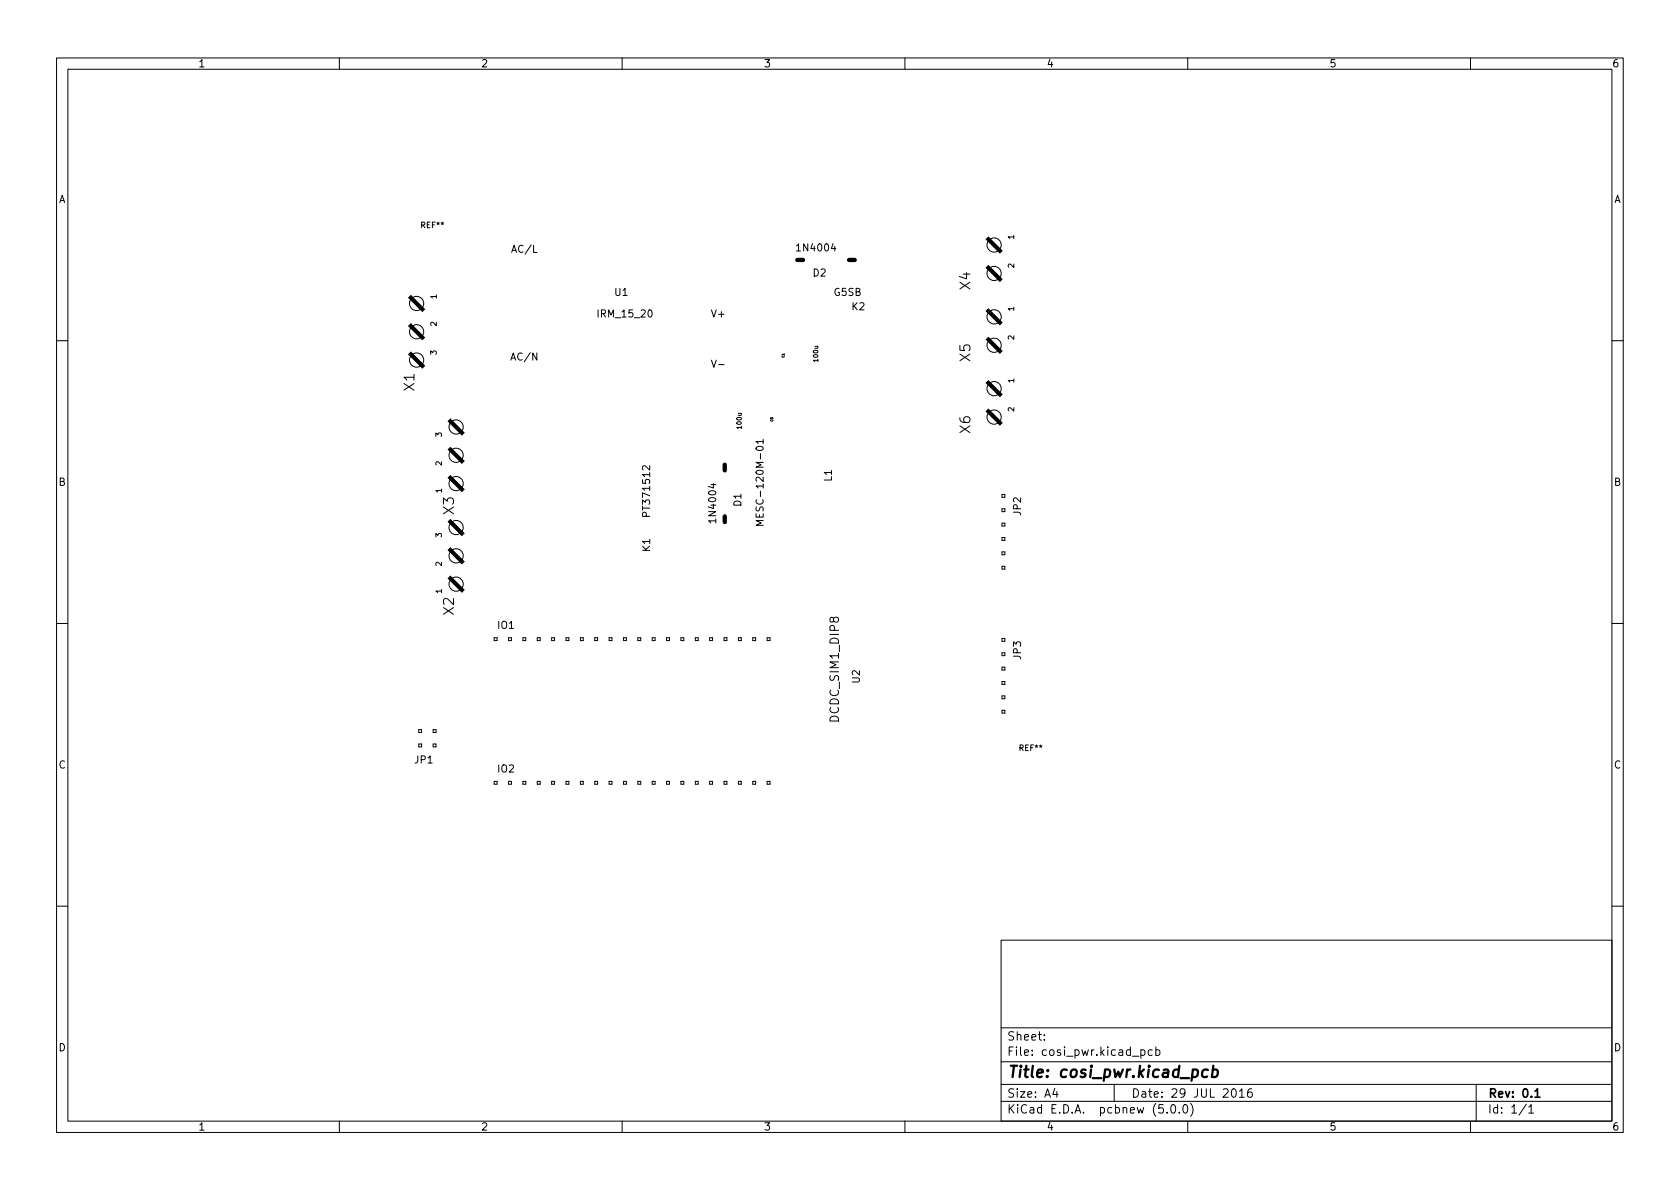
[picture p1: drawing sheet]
<svg xmlns="http://www.w3.org/2000/svg" width="297mm" height="210mm" viewBox="0 0 297 210" stroke-linecap="round" stroke-linejoin="round" font-family="sans-serif">
<defs><g id="words">
<text font-size="2.8" x="178" y="190.6">Title: cosi_pwr.kicad_pcb</text>
<g font-size="2.5">
<text x="171.6" y="51.2" transform="rotate(-90 171.6 51.2)">X4</text>
<text x="171.6" y="63.9" transform="rotate(-90 171.6 63.9)">X5</text>
<text x="73.3" y="69.1" transform="rotate(-90 73.3 69.1)">X1</text>
<text x="171.6" y="76.6" transform="rotate(-90 171.6 76.6)">X6</text>
<text x="80.3" y="90.9" transform="rotate(-90 80.3 90.9)">X3</text>
<text x="80.3" y="108.7" transform="rotate(-90 80.3 108.7)">X2</text>
</g>
<g font-size="2.1">
<text x="148.3" y="127.4" transform="rotate(-90 148.3 127.4)">DCDC_SIM1_DIP8</text>
<text x="178" y="184">Sheet:</text>
<text x="178" y="186.7">File: cosi_pwr.kicad_pcb</text>
<text x="178" y="196.9">KiCad E.D.A. pcbnew (5.0.0)</text>
<text x="178" y="194.1">Size: A4</text>
<text x="200" y="194.1">Date: 29 JUL 2016</text>
<text x="263" y="194.1">Rev: 0.1</text>
<text x="263" y="196.9">Id: 1/1</text>
</g>
<g font-size="1.8">
<text x="35" y="11.9">1</text>
<text x="85" y="11.9">2</text>
<text x="135" y="11.9">3</text>
<text x="185" y="11.9">4</text>
<text x="235" y="11.9">5</text>
<text x="285" y="11.9">6</text>
<text x="10.3" y="35.9">A</text>
<text x="285.3" y="35.9">A</text>
<text x="90.6" y="44.7">AC/L</text>
<text x="141.2" y="44.4">1N4004</text>
<text x="108.7" y="52.3">U1</text>
<text x="143.8" y="48.9">D2</text>
<text x="147.5" y="52.3">G5SB</text>
<text x="105.9" y="56.1">IRM_15_20</text>
<text x="125.9" y="56.1">V+</text>
<text x="150.6" y="54.9">K2</text>
<text x="90.5" y="63.7">AC/N</text>
<text x="126.1" y="65">V-</text>
<text x="10.3" y="85.9">B</text>
<text x="131.1" y="89.5" transform="rotate(-90 131.1 89.5)">D1</text>
<text x="147.1" y="85.1" transform="rotate(-90 147.1 85.1)">L1</text>
<text x="285.3" y="85.9">B</text>
<text x="114.9" y="90.9" transform="rotate(-90 114.9 90.9)">PT371512</text>
<text x="126.6" y="92.1" transform="rotate(-90 126.6 92.1)">1N4004</text>
<text x="135" y="91.7" transform="rotate(-90 135 91.7)">MESC-120M-01</text>
<text x="180.5" y="91.1" transform="rotate(-90 180.5 91.1)">JP2</text>
<text x="114.9" y="97.5" transform="rotate(-90 114.9 97.5)">K1</text>
<text x="88" y="111.2">IO1</text>
<text x="180.5" y="116.6" transform="rotate(-90 180.5 116.6)">JP3</text>
<text x="152" y="120.8" transform="rotate(-90 152 120.8)">U2</text>
<text x="10.3" y="135.9">C</text>
<text x="73.4" y="135">JP1</text>
<text x="88" y="136.6">IO2</text>
<text x="285.3" y="135.9">C</text>
<text x="10.3" y="185.9">D</text>
<text x="285.3" y="185.9">D</text>
<text x="35" y="199.9">1</text>
<text x="85" y="199.9">2</text>
<text x="135" y="199.9">3</text>
<text x="185" y="199.9">4</text>
<text x="235" y="199.9">5</text>
<text x="285" y="199.9">6</text>
</g>
<g font-size="1.4">
<text x="74.5" y="40.3">REF**</text>
<text x="179.3" y="47.4" transform="rotate(-90 179.3 47.4)">2</text>
<text x="179.3" y="42.3" transform="rotate(-90 179.3 42.3)">1</text>
<text x="77.2" y="52.8" transform="rotate(-90 77.2 52.8)">1</text>
<text x="77.2" y="57.6" transform="rotate(-90 77.2 57.6)">2</text>
<text x="179.3" y="55" transform="rotate(-90 179.3 55)">1</text>
<text x="77.2" y="62.7" transform="rotate(-90 77.2 62.7)">3</text>
<text x="179.3" y="60.1" transform="rotate(-90 179.3 60.1)">2</text>
<text x="179.3" y="67.7" transform="rotate(-90 179.3 67.7)">1</text>
<text x="78.1" y="77.2" transform="rotate(-90 78.1 77.2)">3</text>
<text x="179.3" y="72.8" transform="rotate(-90 179.3 72.8)">2</text>
<text x="78.1" y="82.3" transform="rotate(-90 78.1 82.3)">2</text>
<text x="78.1" y="87.1" transform="rotate(-90 78.1 87.1)">1</text>
<text x="78.1" y="95" transform="rotate(-90 78.1 95)">3</text>
<text x="78.1" y="100.1" transform="rotate(-90 78.1 100.1)">2</text>
<text x="78.1" y="104.9" transform="rotate(-90 78.1 104.9)">1</text>
<text x="180.3" y="132.8">REF**</text>
</g>
<g font-size="1.1">
<text x="144.7" y="63.9" transform="rotate(-90 144.7 63.9)">100u</text>
<text x="131.1" y="75.7" transform="rotate(-90 131.1 75.7)">100u</text>
</g>
<g font-size=".6">
<text x="138.7" y="63.2" transform="rotate(-90 138.7 63.2)">C1</text>
<text x="136.7" y="74.5" transform="rotate(-90 136.7 74.5)">C5</text>
</g>
</g></defs>
<g fill="none" stroke="#000" stroke-width=".18">
<path d="M10 10.2h277v190.1h-277zM12 12.2h273v186.1h-273zM60 10.2v2M110 10.2v2M160 10.2v2M210 10.2v2M260 10.2v2M72.3 57.7l.3-.4 2.5 2.4-.4 .4zM72.3 52.6l.3-.3 2.5 2.4-.4 .4zM174.4 47.3l.4-.3 2.4 2.4-.4 .4zM174.4 42.3l.4-.4 2.4 2.4-.4 .4zM174.4 55l.4-.4 2.4 2.4-.4 .4z"/>
<path d="M10 60.2h2M72.6 62.3l2.5 2.4-.4 .4-2.4-2.4zM79.6 79.1l2.4 2.4-.3 .4-2.5-2.4zM79.6 74.1l2.4 2.4-.3 .4-2.5-2.4zM134.9 78.1h-1.2l.3 .3M134.9 77.7v.7M174.4 60l.4-.3 2.4 2.4-.4 .4zM174.4 72.7l.4-.3 2.4 2.4-.4 .4zM174.4 67.7l.4-.4 2.4 2.4-.4 .4zM285 60.2h2M79.2 92.3l.4-.4 2.4 2.4-.3 .4zM79.6 96.9l2.4 2.4-.3 .4-2.5-2.4z"/>
<path d="M79.6 84.1l2.4 2.4-.3 .4-2.5-2.4zM134.9 92.1h-1.2l.9 .4-.9 .4h1.2M177.2 87.4h.5v.5h-.5zM177.2 90h.5v.5h-.5zM177.2 92.5h.5v.5h-.5zM177.2 95.1h.5v.5h-.5zM177.2 97.6h.5v.5h-.5zM10 110.2h2M79.6 101.9l2.4 2.4-.3 .4-2.5-2.4zM87.4 112.8h.5v.5h-.5zM89.9 112.8h.5v.5h-.5zM92.5 112.8h.5v.5h-.5z"/>
<path d="M95 112.8h.5v.5h-.5zM97.5 112.8h.5v.5h-.5zM100.1 112.8h.5v.5h-.5zM102.6 112.8h.5v.5h-.5zM105.2 112.8h.5v.5h-.5zM107.7 112.8h.5v.5h-.5zM110.2 112.8h.5v.5h-.5zM112.8 112.8h.5v.5h-.5zM115.3 112.8h.5v.5h-.5zM117.9 112.8h.5v.5h-.5zM120.4 112.8h.5v.5h-.5zM122.9 112.8h.5v.5h-.5z"/>
<path d="M125.5 112.8h.5v.5h-.5zM128 112.8h.5v.5h-.5zM130.6 112.8h.5v.5h-.5zM133.1 112.8h.5v.5h-.5zM135.6 112.8h.5v.5h-.5zM177.2 100.1h.5v.5h-.5zM177.2 112.9h.5v.5h-.5zM177.2 115.4h.5v.5h-.5zM177.2 118h.5v.5h-.5zM285 110.2h2M74 129h.5v.5h-.5zM74 131.6h.5v.5h-.5z"/>
<path d="M76.6 129h.5v.5h-.5zM76.6 131.6h.5v.5h-.5zM87.4 138.2h.5v.5h-.5zM89.9 138.2h.5v.5h-.5zM92.5 138.2h.5v.5h-.5zM95 138.2h.5v.5h-.5zM97.5 138.2h.5v.5h-.5zM100.1 138.2h.5v.5h-.5zM102.6 138.2h.5v.5h-.5zM105.2 138.2h.5v.5h-.5zM107.7 138.2h.5v.5h-.5zM110.2 138.2h.5v.5h-.5z"/>
<path d="M112.8 138.2h.5v.5h-.5zM115.3 138.2h.5v.5h-.5zM117.9 138.2h.5v.5h-.5zM120.4 138.2h.5v.5h-.5zM122.9 138.2h.5v.5h-.5zM125.5 138.2h.5v.5h-.5zM128 138.2h.5v.5h-.5zM130.6 138.2h.5v.5h-.5zM133.1 138.2h.5v.5h-.5zM135.6 138.2h.5v.5h-.5zM177.2 120.5h.5v.5h-.5zM177.2 123.1h.5v.5h-.5z"/>
<path d="M177.2 125.6h.5v.5h-.5zM10 160.2h2M177 166.3h108v32h-108zM285 160.2h2M60 198.3v2M110 198.3v2M160 198.3v2M177 194.8h108M177 191.8h108M177 187.8h108M177 181.8h108M184.6 183.8v.1"/>
<path d="M184.6 183v.1M186.5 192.5l-.4 1h1M186.9 193v1M197 191.8v3M201.7 185.7l.4-.1 .3 .3v.4l-.1 .3h-.6M201.7 185.6v1.5M203.7 185.7l-.4-.1-.3 .3v.4l.1 .3h.6M204.4 185.7l.4-.1 .3 .3v.4l-.2 .3h-.5M204.4 185.1v1.5M206.4 196.7v.1M207.2 195.4l.2-.1a.81 .81 0 0 1 .5 .7 .81 .81 0 0 1-.3 .8h-.1a.81 .81 0 0 1-.6-.6 .81 .81 0 0 1 .3-.8zM208.5 196.7v.1"/>
<path d="M209.4 195.4l.1-.1a.81 .81 0 0 1 .6 .7 .81 .81 0 0 1-.3 .8h-.2a.81 .81 0 0 1-.5-.6 .81 .81 0 0 1 .3-.8zM210 198.3v2M210.5 195.1a1.72 1.72 0 0 1 0 2.3M217.9 192.6l.2-.1a.81 .81 0 0 1 .6 .7 .81 .81 0 0 1-.3 .8h-.2a.81 .81 0 0 1-.6-.6 .81 .81 0 0 1 .3-.8zM219.1 193l.5-.5v1.5M219.1 194h.9M221.3 192.5a.59 .59 0 0 0-.7 .7v.5l.1 .3h.4l.3-.1v-.5l-.1-.2-.4-.1-.3 .3M260 198.3v2M261 191.8v6.5M269.9 195.3l-1.3 1.9M270.3 195.8l.4-.5v1.5M270.3 196.8h.8"/>
<circle cx="73.7" cy="58.7" r="1.26"/>
<circle cx="73.7" cy="53.7" r="1.26"/>
<circle cx="175.8" cy="56" r="1.26"/>
<circle cx="175.8" cy="48.4" r="1.26"/>
<circle cx="175.8" cy="43.3" r="1.26"/>
<circle cx="73.7" cy="63.7" r="1.26"/>
<circle cx="80.6" cy="75.5" r="1.26"/>
<circle cx="175.8" cy="73.8" r="1.26"/>
<circle cx="175.8" cy="68.7" r="1.26"/>
<circle cx="175.8" cy="61.1" r="1.26"/>
<circle cx="80.6" cy="98.3" r="1.26"/>
<circle cx="80.6" cy="80.5" r="1.26"/>
<circle cx="80.6" cy="85.5" r="1.26"/>
<circle cx="80.6" cy="93.3" r="1.26"/>
<circle cx="80.6" cy="103.3" r="1.26"/>
</g>
<path d="M271.4 193l.4-.5v1.5M271.4 194h.9" fill="none" stroke="#000" stroke-width=".3"/>
<path d="M213.6 189.2a.66 .66 0 0 0-1 .3l-.1 .6 .2 .3 .1 .1 .6-.1M214.4 189.2l.2-.1 .6 .1 .1 .3v.6a.66 .66 0 0 1-1 .3M214.5 188.5l-.2 2" fill="none" stroke="#000" stroke-width=".4"/>
<path d="M141 46h1M150.1 46h1M128.1 82.2v1M128.1 91.3v1" fill="none" stroke="#000" stroke-width=".76"/>
<g fill="none" stroke="#000" stroke-width=".61">
<path d="M72.6 57.7l2.1 2M72.6 52.6l2.1 2.1M174.8 47.3l2 2.1M174.8 42.3l2 2M174.8 55l2 2M72.6 62.7l2.1 2M79.6 79.5l2.1 2M79.6 74.5l2.1 2M174.8 60l2 2.1M174.8 72.7l2 2.1M174.8 67.7l2 2M79.6 97.3l2.1 2"/>
<path d="M79.6 92.3l2.1 2M79.6 84.5l2.1 2M79.6 102.3l2.1 2"/>
</g>
<use href="#words"/>
</svg>
